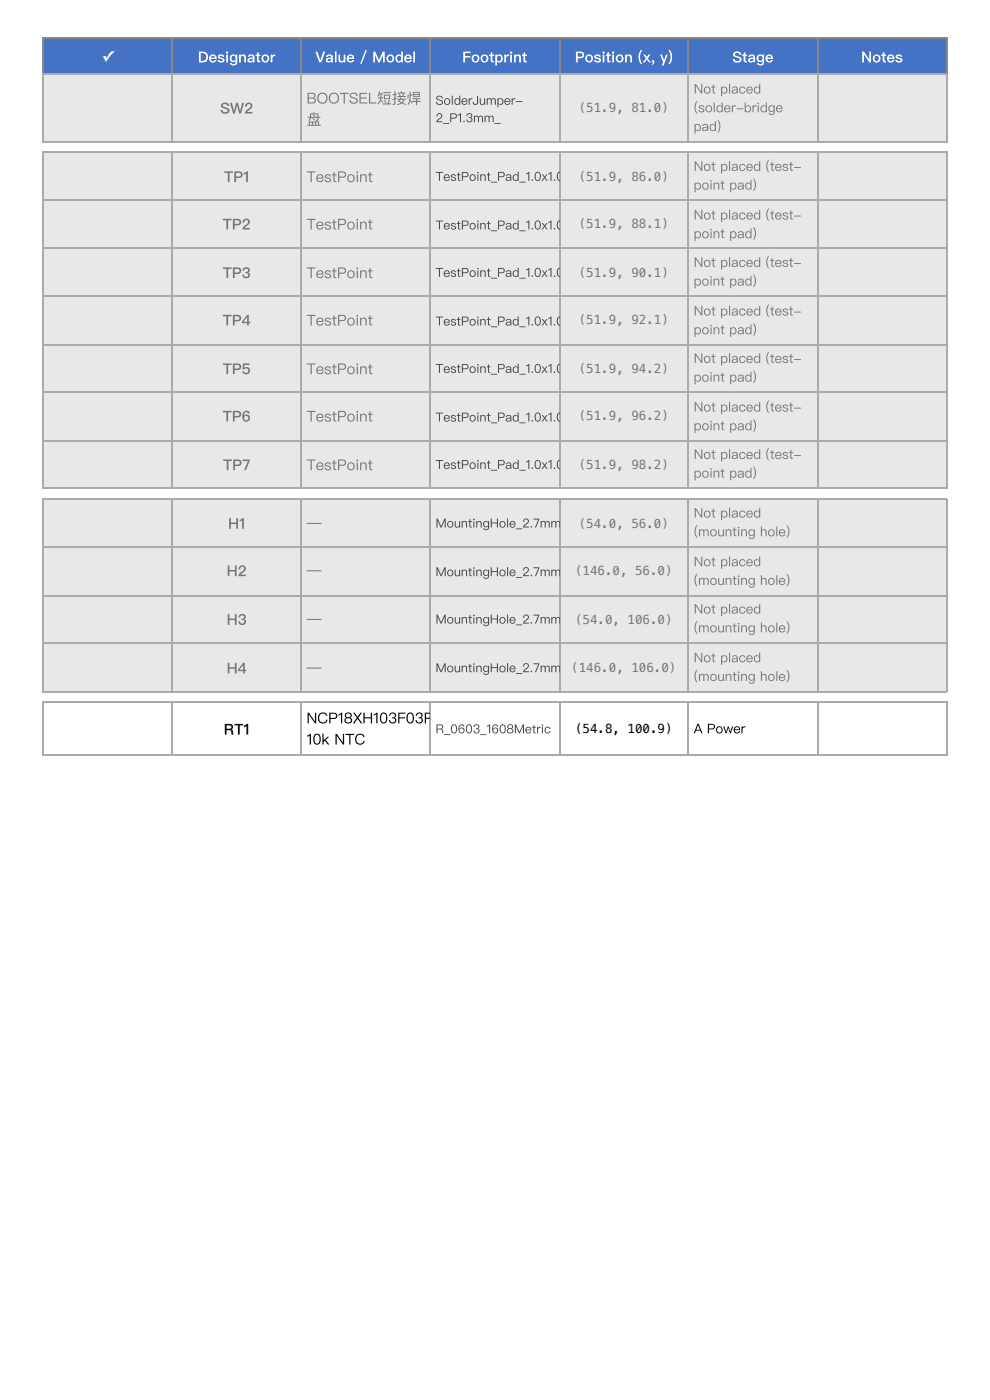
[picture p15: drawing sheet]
<svg xmlns="http://www.w3.org/2000/svg" width="210mm" height="297mm" viewBox="0 0 210 297" stroke-linecap="round" stroke-linejoin="round" font-family="sans-serif">
<defs><g id="words">
<g font-size="3.2" fill="#fff">
<text x="21.6" y="13.2">✓</text>
<text x="42" y="13.2">Designator</text>
<text x="66.9" y="13.2">Value / Model</text>
<text x="98" y="13.2">Footprint</text>
<text x="121.9" y="13.2">Position (x, y)</text>
<text x="155.3" y="13.2">Stage</text>
<text x="182.6" y="13.2">Notes</text>
</g>
<g font-size="3.2" fill="#777">
<text x="65" y="22">BOOTSEL短接焊</text>
<text x="46.7" y="24.1">SW2</text>
<text x="65" y="26.5">盘</text>
<text x="47.5" y="38.6">TP1</text>
<text x="65" y="38.6">TestPoint</text>
<text x="47.2" y="48.7">TP2</text>
<text x="65" y="48.7">TestPoint</text>
<text x="47.2" y="59">TP3</text>
<text x="65" y="59">TestPoint</text>
<text x="47.2" y="69.1">TP4</text>
<text x="65" y="69.1">TestPoint</text>
<text x="47.2" y="79.4">TP5</text>
<text x="65" y="79.4">TestPoint</text>
<text x="47.2" y="89.4">TP6</text>
<text x="65" y="89.4">TestPoint</text>
<text x="47.3" y="99.7">TP7</text>
<text x="65" y="99.7">TestPoint</text>
<text x="48.4" y="112.2">H1</text>
<text x="65" y="112.2">—</text>
<text x="48.1" y="122.2">H2</text>
<text x="65" y="122.2">—</text>
<text x="48.1" y="132.6">H3</text>
<text x="65" y="132.6">—</text>
<text x="48.1" y="142.9">H4</text>
<text x="65" y="142.9">—</text>
</g>
<g font-size="3.2">
<text x="47.4" y="155.8">RT1</text>
<text x="65" y="153.5">NCP18XH103F03R</text>
<text x="65" y="158">10k NTC</text>
</g>
<g font-size="2.8" fill="#777">
<text x="147.1" y="19.8">Not placed</text>
<text x="147.1" y="23.8">(solder-bridge</text>
<text x="147.1" y="27.8">pad)</text>
<text x="147.1" y="36.2">Not placed (test-</text>
<text x="147.1" y="40.2">point pad)</text>
<text x="147.1" y="46.6">Not placed (test-</text>
<text x="147.1" y="50.5">point pad)</text>
<text x="147.1" y="56.6">Not placed (test-</text>
<text x="147.1" y="60.6">point pad)</text>
<text x="147.1" y="66.9">Not placed (test-</text>
<text x="147.1" y="70.9">point pad)</text>
<text x="147.1" y="77">Not placed (test-</text>
<text x="147.1" y="81">point pad)</text>
<text x="147.1" y="87.3">Not placed (test-</text>
<text x="147.1" y="91.3">point pad)</text>
<text x="147.1" y="97.4">Not placed (test-</text>
<text x="147.1" y="101.3">point pad)</text>
<text x="147.1" y="109.8">Not placed</text>
<text x="147.1" y="113.8">(mounting hole)</text>
<text x="147.1" y="120.1">Not placed</text>
<text x="147.1" y="124.1">(mounting hole)</text>
<text x="147.1" y="130.2">Not placed</text>
<text x="147.1" y="134.1">(mounting hole)</text>
<text x="147.1" y="140.5">Not placed</text>
<text x="147.1" y="144.5">(mounting hole)</text>
</g>
<text font-size="2.8" x="147.1" y="155.6">A Power</text>
<g font-size="2.6" fill="#444">
<text x="92.3" y="22.2">SolderJumper-</text>
<text x="92.3" y="25.9">2_P1.3mm_</text>
<text x="92.3" y="38.4">TestPoint_Pad_1.0x1.0</text>
<text x="92.3" y="48.7">TestPoint_Pad_1.0x1.0</text>
<text x="92.3" y="58.7">TestPoint_Pad_1.0x1.0</text>
<text x="92.3" y="69.1">TestPoint_Pad_1.0x1.0</text>
<text x="92.3" y="79.1">TestPoint_Pad_1.0x1.0</text>
<text x="92.3" y="89.4">TestPoint_Pad_1.0x1.0</text>
<text x="92.3" y="99.5">TestPoint_Pad_1.0x1.0</text>
<text x="92.3" y="111.9">MountingHole_2.7mm</text>
<text x="92.3" y="122.2">MountingHole_2.7mm</text>
<text x="92.3" y="132.3">MountingHole_2.7mm</text>
<text x="92.3" y="142.6">MountingHole_2.7mm</text>
<text x="92.3" y="155.6">R_0603_1608Metric</text>
</g>
<g font-size="2.6" fill="#777">
<text x="122.7" y="23.8">(51.9, 81.0)</text>
<text x="122.7" y="38.4">(51.9, 86.0)</text>
<text x="122.7" y="48.4">(51.9, 88.1)</text>
<text x="122.7" y="58.7">(51.9, 90.1)</text>
<text x="122.7" y="68.8">(51.9, 92.1)</text>
<text x="122.7" y="79.1">(51.9, 94.2)</text>
<text x="122.7" y="89.2">(51.9, 96.2)</text>
<text x="122.7" y="99.5">(51.9, 98.2)</text>
<text x="122.7" y="111.9">(54.0, 56.0)</text>
<text x="121.9" y="122">(146.0, 56.0)</text>
<text x="121.9" y="132.3">(54.0, 106.0)</text>
<text x="121.1" y="142.6">(146.0, 106.0)</text>
</g>
<text font-size="2.6" x="121.9" y="155.6">(54.8, 100.9)</text>
</g></defs>
<g fill="#4472c4">
<path d="M9.3 8.2h27.2v7.7h-27.2z"/>
<path d="M36.5 8.2h27.3v7.7h-27.3z"/>
<path d="M63.8 8.2h27.5v7.7h-27.5z"/>
<path d="M91.3 8.2h27.2v7.7h-27.2z"/>
<path d="M118.5 8.2h27.5v7.7h-27.5z"/>
<path d="M146 8.2h27.3v7.7h-27.3z"/>
<path d="M173.3 8.2h27.5v7.7h-27.5z"/>
</g>
<g fill="#e8e8e8">
<path d="M9.3 15.9h27v14h-27z"/>
<path d="M36.5 15.9h27.3v14h-27.3z"/>
<path d="M64 15.9h27.1v14h-27.1z"/>
<path d="M91.3 15.9h27.2v14h-27.2z"/>
<path d="M118.7 15.9h27.1v14h-27.1z"/>
<path d="M146 15.9h27.3v14h-27.3z"/>
<path d="M173.5 15.9h27.1v14h-27.1z"/>
<path d="M9.3 32.3h27v10h-27z"/>
<path d="M36.5 32.3h27.3v10h-27.3z"/>
<path d="M64 32.3h27.1v10h-27.1z"/>
<path d="M91.3 32.3h27.2v10h-27.2z"/>
<path d="M118.7 32.3h27.1v10h-27.1z"/>
<path d="M146 32.3h27.3v10h-27.3z"/>
<path d="M173.5 32.3h27.1v10h-27.1z"/>
<path d="M9.3 42.5h27v9.9h-27z"/>
<path d="M36.5 42.5h27.3v9.9h-27.3z"/>
<path d="M64 42.5h27.1v9.9h-27.1z"/>
<path d="M91.3 42.5h27.2v9.9h-27.2z"/>
<path d="M118.7 42.5h27.1v9.9h-27.1z"/>
<path d="M146 42.5h27.3v9.9h-27.3z"/>
<path d="M173.5 42.5h27.1v9.9h-27.1z"/>
<path d="M9.3 52.7h27v10h-27z"/>
<path d="M36.5 52.7h27.3v10h-27.3z"/>
<path d="M64 52.7h27.1v10h-27.1z"/>
<path d="M91.3 52.7h27.2v10h-27.2z"/>
<path d="M118.7 52.7h27.1v10h-27.1z"/>
<path d="M146 52.7h27.3v10h-27.3z"/>
<path d="M173.5 52.7h27.1v10h-27.1z"/>
<path d="M9.3 62.9h27v10.1h-27z"/>
<path d="M36.5 62.9h27.3v10.1h-27.3z"/>
<path d="M64 62.9h27.1v10.1h-27.1z"/>
<path d="M91.3 62.9h27.2v10.1h-27.2z"/>
<path d="M118.7 62.9h27.1v10.1h-27.1z"/>
<path d="M146 62.9h27.3v10.1h-27.3z"/>
<path d="M173.5 62.9h27.1v10.1h-27.1z"/>
<path d="M9.3 73.2h27v9.9h-27z"/>
<path d="M36.5 73.2h27.3v9.9h-27.3z"/>
<path d="M64 73.2h27.1v9.9h-27.1z"/>
<path d="M91.3 73.2h27.2v9.9h-27.2z"/>
<path d="M118.7 73.2h27.1v9.9h-27.1z"/>
<path d="M146 73.2h27.3v9.9h-27.3z"/>
<path d="M173.5 73.2h27.1v9.9h-27.1z"/>
<path d="M9.3 83.3h27v10.1h-27z"/>
<path d="M36.5 83.3h27.3v10.1h-27.3z"/>
<path d="M64 83.3h27.1v10.1h-27.1z"/>
<path d="M91.3 83.3h27.2v10.1h-27.2z"/>
<path d="M118.7 83.3h27.1v10.1h-27.1z"/>
<path d="M146 83.3h27.3v10.1h-27.3z"/>
<path d="M173.5 83.3h27.1v10.1h-27.1z"/>
<path d="M9.3 93.6h27v9.9h-27z"/>
<path d="M36.5 93.6h27.3v9.9h-27.3z"/>
<path d="M64 93.6h27.1v9.9h-27.1z"/>
<path d="M91.3 93.6h27.2v9.9h-27.2z"/>
<path d="M118.7 93.6h27.1v9.9h-27.1z"/>
<path d="M146 93.6h27.3v9.9h-27.3z"/>
<path d="M173.5 93.6h27.1v9.9h-27.1z"/>
<path d="M9.3 106h27v9.9h-27z"/>
<path d="M36.5 106h27.3v9.9h-27.3z"/>
<path d="M64 106h27.1v9.9h-27.1z"/>
<path d="M91.3 106h27.2v9.9h-27.2z"/>
<path d="M118.7 106h27.1v9.9h-27.1z"/>
<path d="M146 106h27.3v9.9h-27.3z"/>
<path d="M173.5 106h27.1v9.9h-27.1z"/>
<path d="M9.3 116.2h27v10h-27z"/>
<path d="M36.5 116.2h27.3v10h-27.3z"/>
<path d="M64 116.2h27.1v10h-27.1z"/>
<path d="M91.3 116.2h27.2v10h-27.2z"/>
<path d="M118.7 116.2h27.1v10h-27.1z"/>
<path d="M146 116.2h27.3v10h-27.3z"/>
<path d="M173.5 116.2h27.1v10h-27.1z"/>
<path d="M9.3 126.4h27v9.9h-27z"/>
<path d="M36.5 126.4h27.3v9.9h-27.3z"/>
<path d="M64 126.4h27.1v9.9h-27.1z"/>
<path d="M91.3 126.4h27.2v9.9h-27.2z"/>
<path d="M118.7 126.4h27.1v9.9h-27.1z"/>
<path d="M146 126.4h27.3v9.9h-27.3z"/>
<path d="M173.5 126.4h27.1v9.9h-27.1z"/>
<path d="M9.3 136.5h27v10.1h-27z"/>
<path d="M36.5 136.5h27.3v10.1h-27.3z"/>
<path d="M64 136.5h27.1v10.1h-27.1z"/>
<path d="M91.3 136.5h27.2v10.1h-27.2z"/>
<path d="M118.7 136.5h27.1v10.1h-27.1z"/>
<path d="M146 136.5h27.3v10.1h-27.3z"/>
<path d="M173.5 136.5h27.1v10.1h-27.1z"/>
</g>
<path d="M9 8.1h191.8M9 15.7h191.8M9.1 7.9v8M36.4 7.9v8M63.9 7.9v8M91.1 7.9v8M118.7 7.9v8M145.9 7.9v8M173.4 7.9v8M200.7 7.9v8" fill="none" stroke="#888" stroke-width=".26"/>
<g fill="none" stroke="#aaa" stroke-width=".26">
<path d="M9 15.7h191.8M9.1 15.9v14.3M36.4 15.9v14.3M63.9 15.9v14.3M91.1 15.9v14.3M118.7 15.9v14.3M145.9 15.9v14.3M173.4 15.9v14.3M200.7 15.9v14.3M9 30h191.8M9 32.1h191.8M9.1 32v71.7"/>
<path d="M36.4 32v71.7M63.9 32v71.7M91.1 32v71.7M118.7 32v71.7M145.9 32v71.7M173.4 32v71.7M200.7 32v71.7M9 42.5h191.8M9 52.5h191.8M9 62.8h191.8M9 73.2h191.8M9 83.2h191.8"/>
<path d="M9 93.5h191.8M9 103.6h191.8M9 106h191.8M9 116h191.8M9.1 105.8v41M36.4 105.8v41M63.9 105.8v41M91.1 105.8v41M118.7 105.8v41M145.9 105.8v41M173.4 105.8v41M200.7 105.8v41"/>
<path d="M9 126.3h191.8M9 136.4h191.8M9 146.7h191.8M9 148.8h191.8M9.1 148.7v11.6M36.4 148.7v11.6M63.9 148.7v11.6M91.1 148.7v11.6M118.7 148.7v11.6M145.9 148.7v11.6M173.4 148.7v11.6M200.7 148.7v11.6"/>
<path d="M9 160.2h191.8"/>
</g>
<use href="#words"/>
</svg>
